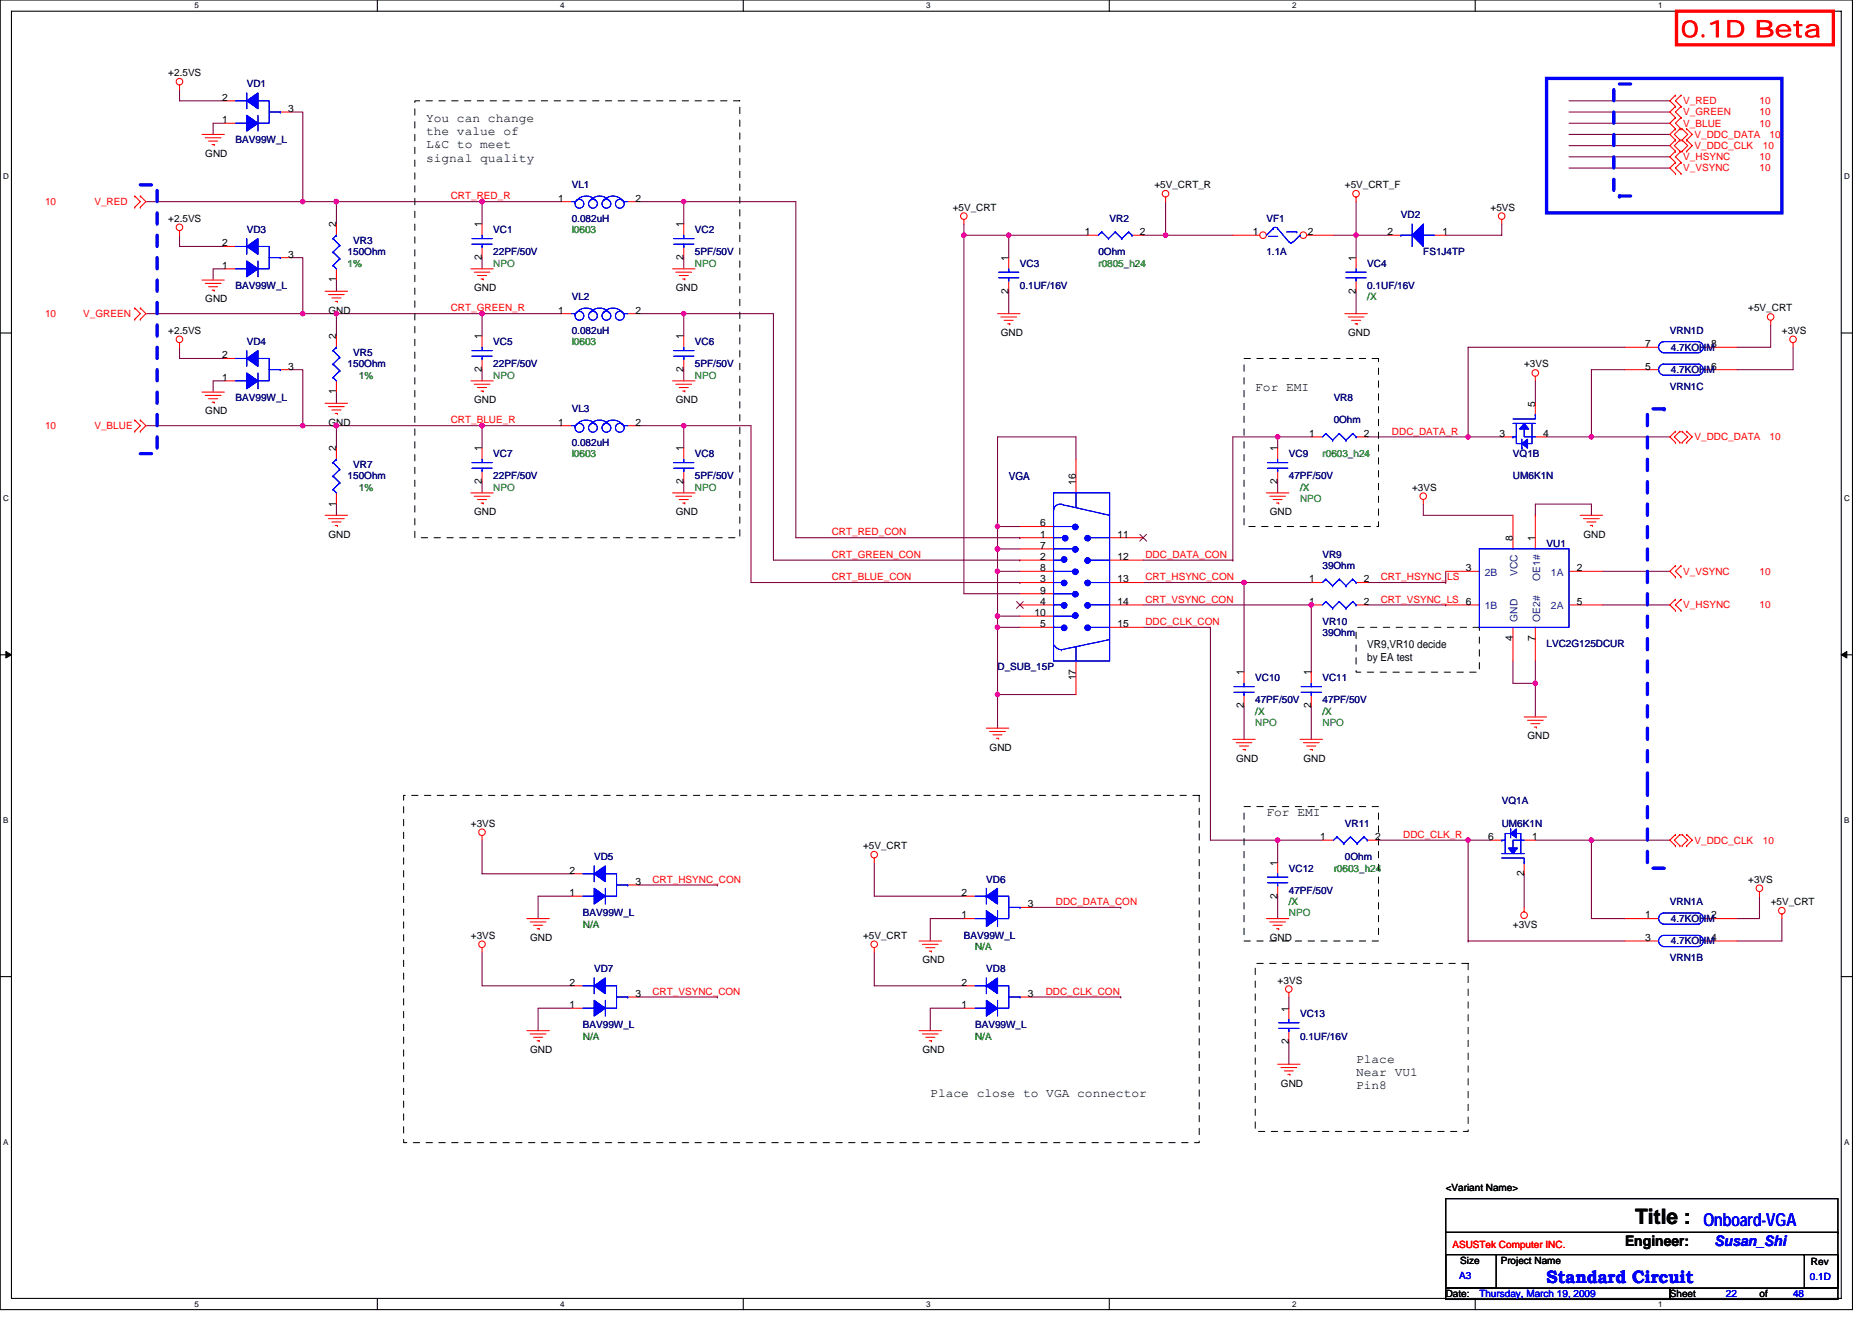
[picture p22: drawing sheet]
<svg xmlns="http://www.w3.org/2000/svg" width="297mm" height="210mm" viewBox="0 0 297 210" stroke-linecap="round" stroke-linejoin="round" font-family="sans-serif">
<defs><g id="words">
<text font-size="3.7" fill="#f00" x="266.7" y="5.9">0.1D Beta</text>
<text font-size="3.4" x="259.5" y="194.2">Title :</text>
<g font-size="2.8" fill="#00f">
<text x="270.3" y="194.6">Onboard-VGA</text>
<text x="245.4" y="203.6">Standard Circuit</text>
</g>
<text font-size="2.3" x="257.8" y="197.7">Engineer:</text>
<text font-size="2.3" fill="#00f" x="272.1" y="197.7">Susan_Shi</text>
<g font-size="1.9">
<text x="67.6" y="19.3">You can change</text>
<text x="67.6" y="21.4">the value of</text>
<text x="67.6" y="23.5">L&amp;C to meet</text>
<text x="67.6" y="25.6">signal quality</text>
<text x="199.2" y="62">For EMI</text>
<text x="201" y="129.6">For EMI</text>
<text x="215.2" y="168.7">Place</text>
<text x="215.2" y="170.8">Near VU1</text>
<text x="215.2" y="172.9">Pin8</text>
<text x="147.6" y="174">Place close to VGA connector</text>
</g>
<text font-size="1.8" fill="#000080" x="160.1" y="76.2">VGA</text>
<g font-size="1.8">
<text x="217" y="102.9">VR9,VR10 decide</text>
<text x="217" y="104.9">by EA test</text>
</g>
<g font-size="1.6">
<text x="26.7" y="12.1">+2.5VS</text>
<text x="35.2" y="16">2</text>
<text x="45.7" y="17.8">3</text>
<text x="35.2" y="19.5">1</text>
<text x="32.6" y="24.9">GND</text>
<text x="183.2" y="29.9">+5V_CRT_R</text>
<text x="213.4" y="29.9">+5V_CRT_F</text>
<text x="26.7" y="35.2">+2.5VS</text>
<text x="88.6" y="32">1</text>
<text x="100.9" y="32">2</text>
<text x="151.2" y="33.4">+5V_CRT</text>
<text x="236.5" y="33.4">+5VS</text>
<text x="35.2" y="39.1">2</text>
<text x="45.7" y="40.9">3</text>
<text x="53.4" y="36.1" transform="rotate(-90 53.4 36.1)">2</text>
<text x="76.5" y="41.3" transform="rotate(-90 76.5 41.3)">2</text>
<text x="76.5" y="36.1" transform="rotate(-90 76.5 36.1)">1</text>
<text x="108.5" y="41.3" transform="rotate(-90 108.5 41.3)">2</text>
<text x="108.5" y="36.1" transform="rotate(-90 108.5 36.1)">1</text>
<text x="160" y="41.4" transform="rotate(-90 160 41.4)">1</text>
<text x="172.1" y="37.3">1</text>
<text x="180.9" y="37.3">2</text>
<text x="198.8" y="37.3">1</text>
<text x="207.5" y="37.3">2</text>
<text x="215.2" y="41.4" transform="rotate(-90 215.2 41.4)">1</text>
<text x="220.2" y="37.3">2</text>
<text x="228.9" y="37.3">1</text>
<text x="35.2" y="42.7">1</text>
<text x="53.4" y="44.8" transform="rotate(-90 53.4 44.8)">1</text>
<text x="75.2" y="46.2">GND</text>
<text x="107.2" y="46.2">GND</text>
<text x="160" y="46.6" transform="rotate(-90 160 46.6)">2</text>
<text x="215.2" y="46.6" transform="rotate(-90 215.2 46.6)">2</text>
<text x="26.7" y="53">+2.5VS</text>
<text x="32.6" y="48">GND</text>
<text x="52.1" y="49.8">GND</text>
<text x="53.4" y="53.9" transform="rotate(-90 53.4 53.9)">2</text>
<text x="76.5" y="53.9" transform="rotate(-90 76.5 53.9)">1</text>
<text x="88.6" y="49.8">1</text>
<text x="100.9" y="49.8">2</text>
<text x="108.5" y="53.9" transform="rotate(-90 108.5 53.9)">1</text>
<text x="158.8" y="53.3">GND</text>
<text x="213.9" y="53.3">GND</text>
<text x="277.4" y="49.4">+5V_CRT</text>
<text x="282.7" y="53">+3VS</text>
<text x="35.2" y="56.9">2</text>
<text x="45.7" y="58.7">3</text>
<text x="76.5" y="59.1" transform="rotate(-90 76.5 59.1)">2</text>
<text x="108.5" y="59.1" transform="rotate(-90 108.5 59.1)">2</text>
<text x="241.8" y="58.3">+3VS</text>
<text x="261" y="55.1">7</text>
<text x="261" y="58.7">5</text>
<text x="271.5" y="55.1">8</text>
<text x="271.5" y="58.7">6</text>
<text x="32.6" y="65.8">GND</text>
<text x="35.2" y="60.4">1</text>
<text x="53.4" y="62.6" transform="rotate(-90 53.4 62.6)">1</text>
<text x="75.2" y="64">GND</text>
<text x="107.2" y="64">GND</text>
<text x="243.6" y="64.5" transform="rotate(-90 243.6 64.5)">5</text>
<text x="52.1" y="67.6">GND</text>
<text x="53.4" y="71.6" transform="rotate(-90 53.4 71.6)">2</text>
<text x="76.5" y="71.6" transform="rotate(-90 76.5 71.6)">1</text>
<text x="88.6" y="67.5">1</text>
<text x="100.9" y="67.5">2</text>
<text x="108.5" y="71.6" transform="rotate(-90 108.5 71.6)">1</text>
<text x="202.7" y="71.6" transform="rotate(-90 202.7 71.6)">1</text>
<text x="207.7" y="69.3">1</text>
<text x="216.4" y="69.3">2</text>
<text x="237.9" y="69.3">3</text>
<text x="244.9" y="69.3">4</text>
<text x="76.5" y="76.8" transform="rotate(-90 76.5 76.8)">2</text>
<text x="108.5" y="76.8" transform="rotate(-90 108.5 76.8)">2</text>
<text x="170.7" y="77" transform="rotate(-90 170.7 77)">16</text>
<text x="202.7" y="76.8" transform="rotate(-90 202.7 76.8)">2</text>
<text x="224.1" y="77.9">+3VS</text>
<text x="53.4" y="80.4" transform="rotate(-90 53.4 80.4)">1</text>
<text x="75.2" y="81.8">GND</text>
<text x="107.2" y="81.8">GND</text>
<text x="165" y="83.5">6</text>
<text x="201.5" y="81.8">GND</text>
<text x="52.1" y="85.3">GND</text>
<text x="165" y="87.1">7</text>
<text x="165" y="88.9">2</text>
<text x="165" y="85.3">1</text>
<text x="177.3" y="88.9">12</text>
<text x="177.3" y="85.3">11</text>
<text x="240" y="85.9" transform="rotate(-90 240 85.9)">8</text>
<text x="243.6" y="85.9" transform="rotate(-90 243.6 85.9)">1</text>
<text x="251.3" y="85.3">GND</text>
<text x="165" y="94.2">9</text>
<text x="165" y="90.7">8</text>
<text x="165" y="92.4">3</text>
<text x="165" y="96">4</text>
<text x="177.3" y="96">14</text>
<text x="177.3" y="92.4">13</text>
<text x="207.7" y="96">1</text>
<text x="207.7" y="92.4">1</text>
<text x="216.4" y="96">2</text>
<text x="216.4" y="92.4">2</text>
<text x="232.6" y="90.7">3</text>
<text x="250.2" y="90.7">2</text>
<text x="250.2" y="96">5</text>
<text x="164.1" y="97.8">10</text>
<text x="165" y="99.5">5</text>
<text x="177.3" y="99.5">15</text>
<text x="240" y="101.7" transform="rotate(-90 240 101.7)">4</text>
<text x="243.6" y="101.7" transform="rotate(-90 243.6 101.7)">7</text>
<text x="170.7" y="108" transform="rotate(-90 170.7 108)">17</text>
<text x="197.4" y="107.2" transform="rotate(-90 197.4 107.2)">1</text>
<text x="208" y="107.2" transform="rotate(-90 208 107.2)">1</text>
<text x="197.4" y="112.4" transform="rotate(-90 197.4 112.4)">2</text>
<text x="208" y="112.4" transform="rotate(-90 208 112.4)">2</text>
<text x="157" y="119.1">GND</text>
<text x="242.4" y="117.3">GND</text>
<text x="196.1" y="120.9">GND</text>
<text x="206.8" y="120.9">GND</text>
<text x="74.7" y="131.2">+3VS</text>
<text x="136.9" y="134.8">+5V_CRT</text>
<text x="202.7" y="137.4" transform="rotate(-90 202.7 137.4)">1</text>
<text x="209.5" y="133.3">1</text>
<text x="218.2" y="133.3">2</text>
<text x="236.2" y="133.3">6</text>
<text x="243.1" y="133.3">1</text>
<text x="90.4" y="142.2">1</text>
<text x="90.4" y="138.7">2</text>
<text x="100.9" y="140.4">3</text>
<text x="152.6" y="142.2">2</text>
<text x="163.1" y="144">3</text>
<text x="202.7" y="142.6" transform="rotate(-90 202.7 142.6)">2</text>
<text x="241.8" y="139.1" transform="rotate(-90 241.8 139.1)">2</text>
<text x="277.4" y="140.1">+3VS</text>
<text x="281" y="143.7">+5V_CRT</text>
<text x="74.7" y="149">+3VS</text>
<text x="84.1" y="149.4">GND</text>
<text x="136.9" y="149">+5V_CRT</text>
<text x="152.6" y="145.8">1</text>
<text x="201.5" y="149.4">GND</text>
<text x="240.1" y="147.2">+3VS</text>
<text x="261" y="145.8">1</text>
<text x="261" y="149.3">3</text>
<text x="271.5" y="145.8">2</text>
<text x="271.5" y="149.3">4</text>
<text x="146.4" y="152.9">GND</text>
<text x="90.4" y="160">1</text>
<text x="90.4" y="156.4">2</text>
<text x="100.9" y="158.2">3</text>
<text x="152.6" y="160">1</text>
<text x="152.6" y="156.4">2</text>
<text x="163.1" y="158.2">3</text>
<text x="202.7" y="156.1">+3VS</text>
<text x="204.5" y="160.5" transform="rotate(-90 204.5 160.5)">1</text>
<text x="84.1" y="167.1">GND</text>
<text x="146.4" y="167.1">GND</text>
<text x="204.5" y="165.7" transform="rotate(-90 204.5 165.7)">2</text>
<text x="203.3" y="172.5">GND</text>
<text x="229.4" y="189">&lt;Variant Name&gt;</text>
<text x="231.7" y="200.6">Size</text>
<text x="238.1" y="200.6">Project Name</text>
<text x="287.4" y="200.7">Rev</text>
<text x="229.4" y="205.9">Date:</text>
<text x="265" y="205.9">Sheet</text>
<text x="279.2" y="205.9">of</text>
</g>
<g font-size="1.6" fill="#000080">
<text x="39.2" y="13.9">VD1</text>
<text x="37.4" y="22.8">BAV99W_L</text>
<text x="90.7" y="29.9">VL1</text>
<text x="90.7" y="35.2">0.082uH</text>
<text x="176.1" y="35.2">VR2</text>
<text x="201" y="35.2">VF1</text>
<text x="222.3" y="34.7">VD2</text>
<text x="39.2" y="37">VD3</text>
<text x="55.2" y="40.5">150Ohm</text>
<text x="56" y="38.8">VR3</text>
<text x="78.3" y="37">VC1</text>
<text x="78.3" y="40.5">22PF/50V</text>
<text x="110.3" y="37">VC2</text>
<text x="110.3" y="40.5">5PF/50V</text>
<text x="174.3" y="40.5">0Ohm</text>
<text x="201" y="40.5">1.1A</text>
<text x="225.8" y="40.5">FS1J4TP</text>
<text x="37.4" y="45.9">BAV99W_L</text>
<text x="90.7" y="47.6">VL2</text>
<text x="161.8" y="42.3">VC3</text>
<text x="161.8" y="45.9">0.1UF/16V</text>
<text x="217" y="42.3">VC4</text>
<text x="217" y="45.9">0.1UF/16V</text>
<text x="90.7" y="53">0.082uH</text>
<text x="265" y="53">VRN1D</text>
<text x="39.2" y="54.8">VD4</text>
<text x="55.2" y="58.3">150Ohm</text>
<text x="56" y="56.5">VR5</text>
<text x="78.3" y="54.8">VC5</text>
<text x="78.3" y="58.3">22PF/50V</text>
<text x="110.3" y="54.8">VC6</text>
<text x="110.3" y="58.3">5PF/50V</text>
<text x="265.1" y="55.6">4.7KOHM</text>
<text x="265.1" y="59.2">4.7KOHM</text>
<text x="37.4" y="63.6">BAV99W_L</text>
<text x="90.7" y="65.4">VL3</text>
<text x="211.6" y="63.6">VR8</text>
<text x="265" y="61.9">VRN1C</text>
<text x="90.7" y="70.8">0.082uH</text>
<text x="211.6" y="67.2">0Ohm</text>
<text x="55.2" y="76.1">150Ohm</text>
<text x="56" y="74.3">VR7</text>
<text x="78.3" y="72.5">VC7</text>
<text x="78.3" y="76.1">22PF/50V</text>
<text x="110.3" y="72.5">VC8</text>
<text x="110.3" y="76.1">5PF/50V</text>
<text x="204.5" y="72.5">VC9</text>
<text x="204.5" y="76.1">47PF/50V</text>
<text x="240.1" y="72.5">VQ1B</text>
<text x="240.1" y="76.1">UM6K1N</text>
<text x="209.8" y="88.5">VR9</text>
<text x="245.4" y="86.8">VU1</text>
<text x="209.8" y="90.3">39Ohm</text>
<text x="209.8" y="99.2">VR10</text>
<text x="209.8" y="101">39Ohm</text>
<text x="158.3" y="106.3">D_SUB_15P</text>
<text x="245.4" y="102.8">LVC2G125DCUR</text>
<text x="199.2" y="108.1">VC10</text>
<text x="199.2" y="111.7">47PF/50V</text>
<text x="209.8" y="108.1">VC11</text>
<text x="209.8" y="111.7">47PF/50V</text>
<text x="213.4" y="131.2">VR11</text>
<text x="238.3" y="127.7">VQ1A</text>
<text x="238.3" y="131.2">UM6K1N</text>
<text x="94.3" y="136.5">VD5</text>
<text x="213.4" y="136.5">0Ohm</text>
<text x="156.5" y="140.1">VD6</text>
<text x="204.5" y="138.3">VC12</text>
<text x="204.5" y="141.9">47PF/50V</text>
<text x="265" y="143.7">VRN1A</text>
<text x="92.5" y="145.4">BAV99W_L</text>
<text x="152.9" y="149">BAV99W_L</text>
<text x="265.1" y="146.3">4.7KOHM</text>
<text x="265.1" y="149.9">4.7KOHM</text>
<text x="94.3" y="154.3">VD7</text>
<text x="156.5" y="154.3">VD8</text>
<text x="265" y="152.5">VRN1B</text>
<text x="206.3" y="161.4">VC13</text>
<text x="92.5" y="163.2">BAV99W_L</text>
<text x="154.7" y="163.2">BAV99W_L</text>
<text x="206.3" y="165">0.1UF/16V</text>
</g>
<g font-size="1.6" fill="#f00">
<text x="267.1" y="16.5">V_RED</text>
<text x="279.2" y="16.5">10</text>
<text x="267.1" y="18.3">V_GREEN</text>
<text x="267.1" y="20.1">V_BLUE</text>
<text x="268.9" y="23.6">V_DDC_CLK</text>
<text x="268.9" y="21.9">V_DDC_DATA</text>
<text x="279.2" y="20.1">10</text>
<text x="279.2" y="18.3">10</text>
<text x="279.7" y="23.6">10</text>
<text x="280.8" y="21.9">10</text>
<text x="267.1" y="27.2">V_VSYNC</text>
<text x="267.1" y="25.4">V_HSYNC</text>
<text x="279.2" y="25.4">10</text>
<text x="279.2" y="27.2">10</text>
<text x="7.2" y="32.5">10</text>
<text x="15" y="32.5">V_RED</text>
<text x="71.5" y="31.6">CRT_RED_R</text>
<text x="7.2" y="50.3">10</text>
<text x="13.2" y="50.3">V_GREEN</text>
<text x="71.5" y="49.4">CRT_GREEN_R</text>
<text x="7.2" y="68.1">10</text>
<text x="15" y="68.1">V_BLUE</text>
<text x="71.5" y="67.2">CRT_BLUE_R</text>
<text x="220.9" y="69">DDC_DATA_R</text>
<text x="268.9" y="69.9">V_DDC_DATA</text>
<text x="280.8" y="69.9">10</text>
<text x="132" y="85">CRT_RED_CON</text>
<text x="132" y="88.5">CRT_GREEN_CON</text>
<text x="181.8" y="88.5">DDC_DATA_CON</text>
<text x="132" y="92.1">CRT_BLUE_CON</text>
<text x="181.8" y="92.1">CRT_HSYNC_CON</text>
<text x="181.8" y="95.7">CRT_VSYNC_CON</text>
<text x="219.1" y="95.7">CRT_VSYNC_LS 6</text>
<text x="219.1" y="92.1">CRT_HSYNC_LS</text>
<text x="267.1" y="91.2">V_VSYNC</text>
<text x="279.2" y="91.2">10</text>
<text x="181.8" y="99.2">DDC_CLK_CON</text>
<text x="267.1" y="96.5">V_HSYNC</text>
<text x="279.2" y="96.5">10</text>
<text x="222.6" y="133">DDC_CLK_R</text>
<text x="268.9" y="133.9">V_DDC_CLK</text>
<text x="279.7" y="133.9">10</text>
<text x="103.5" y="140.1">CRT_HSYNC_CON</text>
<text x="167.5" y="143.7">DDC_DATA_CON</text>
<text x="103.5" y="157.9">CRT_VSYNC_CON</text>
<text x="165.9" y="157.9">DDC_CLK_CON</text>
<text x="230.5" y="198.1">ASUSTek Computer INC.</text>
</g>
<g font-size="1.6" fill="#008000">
<text x="90.7" y="37">l0603</text>
<text x="55.2" y="42.3">1%</text>
<text x="78.3" y="42.3">NPO</text>
<text x="110.3" y="42.3">NPO</text>
<text x="174.3" y="42.3">r0805_h24</text>
<text x="217" y="47.6">/X</text>
<text x="90.7" y="54.8">l0603</text>
<text x="56.9" y="60.1">1%</text>
<text x="78.3" y="60.1">NPO</text>
<text x="110.3" y="60.1">NPO</text>
<text x="56.9" y="77.9">1%</text>
<text x="78.3" y="77.9">NPO</text>
<text x="90.7" y="72.5">l0603</text>
<text x="110.3" y="77.9">NPO</text>
<text x="206.3" y="77.9">/X</text>
<text x="209.8" y="72.5">r0603_h24</text>
<text x="206.3" y="79.7">NPO</text>
<text x="199.2" y="113.4">/X</text>
<text x="209.8" y="113.4">/X</text>
<text x="199.2" y="115.2">NPO</text>
<text x="209.8" y="115.2">NPO</text>
<text x="204.5" y="143.7">/X</text>
<text x="211.6" y="138.3">r0603_h24</text>
<text x="92.5" y="147.2">N/A</text>
<text x="204.5" y="145.4">NPO</text>
<text x="154.7" y="150.8">N/A</text>
<text x="92.5" y="165">N/A</text>
<text x="154.7" y="165">N/A</text>
</g>
<g font-size="1.6" fill="#004080">
<text x="235.6" y="91.4">2B</text>
<text x="240.8" y="91.5" transform="rotate(-90 240.8 91.5)">VCC</text>
<text x="244.4" y="92.2" transform="rotate(-90 244.4 92.2)">OE1#</text>
<text x="246.1" y="91.4">1A</text>
<text x="235.6" y="96.7">1B</text>
<text x="240.8" y="98.7" transform="rotate(-90 240.8 98.7)">GND</text>
<text x="244.4" y="98.7" transform="rotate(-90 244.4 98.7)">OE2#</text>
<text x="246.1" y="96.7">2A</text>
</g>
<g font-size="1.6" fill="#00f">
<text x="231.5" y="203.1">A3</text>
<text x="287.2" y="203.2">0.1D</text>
<text x="234.7" y="205.9">Thursday, March 19, 2009</text>
<text x="273.9" y="205.9">22</text>
<text x="284.5" y="205.9">48</text>
</g>
<g font-size="1.3">
<text x="30.8" y="1.3">5</text>
<text x="88.9" y="1.3">4</text>
<text x="147" y="1.3">3</text>
<text x="205" y="1.3">2</text>
<text x="263.1" y="1.3">1</text>
<text x=".5" y="28.4">D</text>
<text x="292.6" y="28.4">D</text>
<text x=".5" y="79.5">C</text>
<text x="292.6" y="79.5">C</text>
<text x=".5" y="130.6">B</text>
<text x="292.6" y="130.6">B</text>
<text x=".5" y="181.7">A</text>
<text x="292.6" y="181.7">A</text>
<text x="30.8" y="207.4">5</text>
<text x="88.9" y="207.4">4</text>
<text x="147" y="207.4">3</text>
<text x="205" y="207.4">2</text>
<text x="263.1" y="207.4">1</text>
</g>
</g></defs>
<path d="M0 0h293.9v207.9h-293.9zM1.8 1.8h290.4v204.3h-290.4z" fill="none" stroke="#000" stroke-width=".17"/>
<g fill="#fff">
<path d="M30.8 .2h.7v1.4h-.7z"/>
<path d="M30.8 206.3h.7v1.4h-.7z"/>
</g>
<path d="M59.9 0v1.8M59.9 206.1v1.8" fill="none" stroke="#000" stroke-width=".17"/>
<g fill="#fff">
<path d="M88.9 .2h.7v1.4h-.7z"/>
<path d="M88.9 206.3h.7v1.4h-.7z"/>
</g>
<path d="M117.9 0v1.8M117.9 206.1v1.8" fill="none" stroke="#000" stroke-width=".17"/>
<g fill="#fff">
<path d="M147 .2h.7v1.4h-.7z"/>
<path d="M147 206.3h.7v1.4h-.7z"/>
</g>
<path d="M176 0v1.8M176 206.1v1.8" fill="none" stroke="#000" stroke-width=".17"/>
<g fill="#fff">
<path d="M205 .2h.7v1.4h-.7z"/>
<path d="M205 206.3h.7v1.4h-.7z"/>
</g>
<path d="M234.1 0v1.8M234.1 206.1v1.8" fill="none" stroke="#000" stroke-width=".17"/>
<g fill="#fff">
<path d="M263.1 .2h.7v1.4h-.7z"/>
<path d="M263.1 206.3h.7v1.4h-.7z"/>
<path d="M.5 27.3h.9v1.4h-.9z"/>
<path d="M292.6 27.3h.9v1.4h-.9z"/>
<path d="M.5 78.4h.9v1.4h-.9z"/>
<path d="M292.6 78.4h.9v1.4h-.9z"/>
</g>
<path d="M0 52.9h1.8M292.2 52.9h1.7" fill="none" stroke="#000" stroke-width=".17"/>
<g fill="#fff">
<path d="M.5 129.5h.8v1.4h-.8z"/>
<path d="M292.6 129.5h.9v1.4h-.9z"/>
</g>
<path d="M0 103.9h1.8M292.2 103.9h1.7" fill="none" stroke="#000" stroke-width=".17"/>
<path d="M.9 103.4l.9 .5-.9 .5zM292.2 103.9l.8-.5v1z" fill="#000" stroke="#000" stroke-width=".16"/>
<g fill="#fff">
<path d="M.5 180.5h.8v1.4h-.8z"/>
<path d="M292.6 180.5h.9v1.4h-.9z"/>
</g>
<path d="M0 155h1.8M292.2 155h1.7M229.4 190.2h62.2v14.3h-62.2zM229.4 199.1h8v5.4h-8zM229.4 195.6h62.2M237.6 199.1h48.7M286.3 199.1h5.3v5.4h-5.3zM286.3 199.1h.1M291.6 195.6h.1M229.4 204.5h35.6v1.7h-35.6zM265 204.5h26.6v1.7h-26.6z" fill="none" stroke="#000" stroke-width=".17"/>
<g fill="none" stroke="#800040" stroke-width=".17">
<path d="M28.5 14.2v1.8h7.1M35.6 19.6h-1.8v1.7M46.3 17.8h1.7v14.2M249 16h16M249 17.8h16M249 19.6h16M23.2 32h53.3M28.5 37.3v1.8h7.1M48 32h.1M53.4 32v3.6M53.4 32h.1M76.5 32v3.6"/>
<path d="M76.5 32h.1M76.5 32h12.4M101.4 32h7.1M108.5 32h.1M108.5 32v3.6M108.5 32h17.8v53.3h35.5M152.9 37.3v56.9h8.9M152.9 35.6v1.7M152.9 37.3h7.2M160.1 37.3h.1M160.1 37.3h12.4M160.1 37.3v3.6"/>
<path d="M181.4 37.3h3.6M185 32v5.3M185 37.3h.1M185 37.3h10.6M211.6 37.3h3.6M215.2 37.3h.1M215.2 37.3v3.6M215.2 37.3h5.3M215.2 32v5.3M238.3 35.6v1.7h-8.9M249 21.3h16M249 23.1h16"/>
<path d="M249 24.9h16M249 26.7h16M23.2 49.8h53.3M28.5 55.1v1.8h7.1M35.6 42.7h-1.8v1.7M46.3 40.9h1.7v8.9M46.3 58.7h1.7v8.9M48 49.8h.1M53.4 49.8v3.5M53.4 44.4v1.8M53.4 49.8h.1M76.5 49.8v3.5"/>
<path d="M76.5 40.9v1.8M76.5 58.7v1.8M76.5 49.8h.1M76.5 49.8h12.4M101.4 49.8h7.1M108.5 40.9v1.8M108.5 58.7v1.8M108.5 49.8h14.2v39.1h39.1M108.5 49.8h.1M108.5 49.8v3.5M160.1 46.2v3.6M215.2 46.2v3.6"/>
<path d="M257.8 55.1h-24.8v14.2M257.8 58.7h-5.3v10.6M281 51.6v3.5h-5.4M284.5 55.1v3.6h-8.9M23.2 67.6h53.3M35.6 60.5h-1.8v1.7M48 67.6h.1M53.4 67.6v3.5M53.4 62.2v1.8M53.4 67.6h.1M76.5 67.6v3.5M76.5 76.5v1.7"/>
<path d="M76.5 67.6h.1M76.5 67.6h12.4M101.4 67.6h7.1M108.5 67.6v3.5M108.5 76.5v1.7M108.5 67.6h10.7v24.9h42.6M108.5 67.6h.1M170.7 72.9v-3.6h-12.4v40.9M202.7 69.3h-7.1v19.6M202.7 69.3v1.8M202.7 76.5v1.7M202.7 69.3h5.4"/>
<path d="M202.7 69.3h.1M217 69.3h16M233 69.3h.1M233 69.3h5.3M243.6 60.5v3.5M245.4 69.3h7.1M252.5 69.3h.1M252.5 69.3h12.5M53.4 80v1.8M158.3 90.7h.1M158.3 83.6h.1M158.3 97.8h3.5"/>
<path d="M158.3 99.6h.1M158.3 97.8h.1M158.3 90.7h3.5M158.3 99.6h3.5M158.3 83.6h3.5M158.3 87.1h3.5M158.3 87.1h.1M161.8 92.5h.1M161.8 85.3h.1M161.8 88.9h.1M181.4 96h26.7M181.4 92.5h16"/>
<path d="M181.4 88.9h14.2M181.4 99.6h10.7M192.1 99.6v33.7h10.6M192.1 99.6h.1M195.6 88.9h.1M197.4 92.5v14.2M197.4 92.5h10.7M197.4 92.5h.1M208.1 96h.1M208.1 96v10.7M217 96h12.4M217 92.5h12.4"/>
<path d="M225.8 80v1.8h14.3M229.4 90.7v1.8M229.4 96h.1M229.4 92.5h.1M243.6 81.8v-1.8h8.9v1.8M243.6 81.8h.1M254.3 90.7h10.7M254.3 96h10.7M158.3 110.2h.1M158.3 110.2v5.4M158.3 110.2h12.4M197.4 112v5.3"/>
<path d="M208.1 112v5.3M208.1 106.7h.1M240.1 104.9v3.6h3.5M243.6 108.5h.1M243.6 108.5v5.3M243.6 104.9v3.6M76.5 133.3v5.4h14.2M138.7 136.9v5.3h14.2M202.7 133.3v3.6M202.7 133.3h7.1M202.7 133.3h.1M218.7 133.3h14.3"/>
<path d="M233 133.3h.1M233 133.3h3.5M233 133.3v16.1M241.8 138.7v5.3M243.6 133.3h8.9M252.5 133.3h.1M252.5 133.3v12.5h5.3M252.5 133.3h12.5M76.5 151.1v5.4h14.2M90.7 142.2h-5.3v3.6M101.4 158.2h12.4M101.4 140.5h12.4"/>
<path d="M113.8 158.2h.1M113.8 140.5h.1M138.7 151.1v5.4h14.2M152.9 145.8h-5.3v3.6M163.6 158.2h14.2M163.6 144h14.2M177.8 144h.1M177.8 158.2h.1M202.7 142.2v3.6M204.5 158.2v1.8M233 149.4h.1M233 149.4h24.8"/>
<path d="M279.2 142.2v3.6h-3.6M282.7 145.8v3.6h-7.1M90.7 160h-5.3v3.6M152.9 160h-5.3v3.6M204.5 165.4v3.5"/>
</g>
<g fill="#f0f" stroke="#f0f" stroke-width=".17">
<circle cx="232.9" cy="133.3" r=".35"/>
<circle cx="252.5" cy="133.3" r=".35"/>
<circle cx="48" cy="67.6" r=".35"/>
<circle cx="76.5" cy="49.8" r=".35"/>
<circle cx="53.4" cy="67.6" r=".35"/>
<circle cx="76.5" cy="67.6" r=".35"/>
<circle cx="158.3" cy="87.1" r=".35"/>
<circle cx="184.9" cy="37.3" r=".35"/>
<circle cx="243.6" cy="108.4" r=".35"/>
<circle cx="158.3" cy="110.2" r=".35"/>
<circle cx="48" cy="32" r=".35"/>
<circle cx="48" cy="49.8" r=".35"/>
<circle cx="152.9" cy="37.3" r=".35"/>
<circle cx="160" cy="37.3" r=".35"/>
<circle cx="232.9" cy="69.3" r=".35"/>
<circle cx="158.3" cy="83.6" r=".35"/>
<circle cx="252.5" cy="69.3" r=".35"/>
<circle cx="215.2" cy="37.3" r=".35"/>
<circle cx="208.1" cy="96" r=".35"/>
<circle cx="108.5" cy="32" r=".35"/>
<circle cx="53.4" cy="32" r=".35"/>
<circle cx="76.5" cy="32" r=".35"/>
<circle cx="53.4" cy="49.8" r=".35"/>
<circle cx="158.3" cy="99.6" r=".35"/>
<circle cx="158.3" cy="90.7" r=".35"/>
<circle cx="158.3" cy="97.8" r=".35"/>
<circle cx="108.5" cy="49.8" r=".35"/>
<circle cx="197.4" cy="92.4" r=".35"/>
<circle cx="202.7" cy="69.3" r=".35"/>
<circle cx="202.7" cy="133.3" r=".35"/>
<circle cx="108.5" cy="67.6" r=".35"/>
</g>
<g fill="none" stroke="#f00" stroke-width=".17">
<path d="M28.5 13.5v.7M265.9 16.9h.1M265.9 18.7h.1M265.9 15.1h.1M265.9 18.7l-.9 .9 .9 .8M265.9 16.9l-.9 .9 .9 .9M265.9 15.1l-.9 .9 .9 .9M266.7 18.7h.1M266.7 16.9h.1M266.7 15.1h.1M266.7 16.9l-.8 .9 .8 .9M266.7 18.7l-.8 .9 .8 .8"/>
<path d="M266.7 15.1l-.8 .9 .8 .9M21.4 32.9h.1M21.4 31.1h.1M21.4 31.1l.9 .9-.9 .9M22.3 31.1h.1M22.3 32.9h.1M22.3 31.1l.9 .9-.9 .9M28.5 36.6v.7M32 21.3h3.6M32.6 21.9h2.5M33.1 22.4h1.4M33.7 22.9h.3"/>
<path d="M34 22.9h.1M152.9 34.8v.8M185 31.3v.7M215.2 31.3v.7M238.3 34.8v.8M265.9 25.8h.1M265.9 27.6h.1M265.9 22.2h.1M265.9 24h.1M265.9 20.4h.1M265.9 25.8l-.9 .9 .9 .9M265.9 22.2l-.9 .9 .9 .9"/>
<path d="M265.9 24l-.9 .9 .9 .9M265.9 20.4l-.9 .9 .9 .9M266.6 24h.1M266.6 22.2h.1M266.6 20.4h.1M266.6 22.2l-.9 .9 .9 .9M266.6 20.4l-.9 .9 .9 .9M266.7 27.6h.1M266.7 25.8h.1M266.7 24h.1M266.7 20.4h.1M266.7 25.8l-.8 .9 .8 .9"/>
<path d="M266.7 24l-.8 .9 .8 .9M266.9 24h.1M266.9 22.2h.1M266.9 20.4h.1M266.9 22.2l.9 .9-.9 .9M266.9 20.4l.9 .9-.9 .9M267.6 22.2h.1M267.6 24h.1M267.6 20.4h.1M267.6 22.2l.9 .9-.9 .9M267.6 20.4l.9 .9-.9 .9M21.4 50.7h.1"/>
<path d="M21.4 48.9h.1M21.4 48.9l.9 .9-.9 .9M22.3 48.9h.1M22.3 50.7h.1M22.3 48.9l.9 .9-.9 .9M28.5 54.4v.7M32 44.4h3.6M32.6 45h2.5M33.1 45.5h1.4M33.7 46.1h.3M34 46.1h.1M51.6 46.2h3.6"/>
<path d="M52.1 46.8h2.5M52.7 47.3h1.4M53.2 47.8h.3M53.5 47.8h.1M74.7 42.7h3.6M75.2 43.2h2.5M75.8 43.7h1.4M76.3 44.3h.4M76.7 44.3h.1M106.7 42.7h3.6M107.2 43.2h2.5M107.8 43.7h1.4"/>
<path d="M108.3 44.3h.4M108.7 44.3h.1M158.3 49.8h3.5M158.8 50.3h2.5M159.3 50.8h1.5M159.9 51.4h.3M160.2 51.4h.1M213.4 49.8h3.6M213.9 50.3h2.5M214.5 50.8h1.4M215 51.4h.3M215.3 51.4h.1"/>
<path d="M243.6 59.7v.8M281 50.8v.8M284.5 54.4v.7M21.4 68.5h.1M21.4 66.7h.1M21.4 66.7l.9 .9-.9 .9M22.3 66.7h.1M22.3 68.5h.1M22.3 66.7l.9 .9-.9 .9M32 62.2h3.6M32.6 62.8h2.5M33.1 63.3h1.4"/>
<path d="M33.7 63.8h.3M34 63.8h.1M51.6 64h3.6M52.1 64.5h2.5M52.7 65.1h1.4M53.2 65.6h.3M53.5 65.6h.1M74.7 60.5h3.6M74.7 78.2h3.6M75.2 61h2.5M75.2 78.8h2.5M75.8 61.5h1.4"/>
<path d="M75.8 79.3h1.4M76.3 62.1h.4M76.3 79.8h.4M76.7 62.1h.1M76.7 79.8h.1M106.7 60.5h3.6M106.7 78.2h3.6M107.2 61h2.5M107.2 78.8h2.5M107.8 61.5h1.4M107.8 79.3h1.4M108.3 62.1h.4"/>
<path d="M108.3 79.8h.4M108.7 62.1h.1M108.7 79.8h.1M201 78.2h3.5M201.5 78.8h2.5M202 79.3h1.5M202.6 79.8h.3M202.9 79.8h.1M225.8 79.3v.7M265.9 68.5h.1M265.9 70.2h.1M265.9 68.5l-.9 .8 .9 .9"/>
<path d="M266.6 70.2h.1M266.6 68.5h.1M266.6 68.5l-.9 .8 .9 .9M266.9 70.2h.1M266.9 68.5h.1M266.9 68.5l.9 .8-.9 .9M267.6 68.5h.1M267.6 70.2h.1M267.6 68.5l.9 .8-.9 .9M51.6 81.8h3.6M52.1 82.3h2.5M52.7 82.8h1.4"/>
<path d="M53.2 83.4h.3M53.5 83.4h.1M250.7 81.8h3.6M251.3 82.3h2.5M251.8 82.8h1.4M252.3 83.4h.4M252.7 83.4h.1M265.9 89.8h.1M265.9 91.6h.1M265.9 95.1h.1M265.9 96.9h.1M265.9 89.8l-.9 .9 .9 .9"/>
<path d="M265.9 95.1l-.9 .9 .9 .9M266.7 91.6h.1M266.7 89.8h.1M266.7 96.9h.1M266.7 95.1h.1M266.7 89.8l-.8 .9 .8 .9M266.7 95.1l-.8 .9 .8 .9M156.5 115.6h3.6M157 116.1h2.5M157.6 116.6h1.4M158.1 117.2h.4M158.5 117.2h.1"/>
<path d="M195.6 117.3h3.6M196.1 117.9h2.5M196.7 118.4h1.4M197.2 119h.4M197.6 119h.1M206.3 117.3h3.5M206.8 117.9h2.5M207.3 118.4h1.5M207.9 119h.3M208.2 119h.1M241.8 113.8h3.6M242.4 114.3h2.5"/>
<path d="M242.9 114.9h1.4M243.5 115.4h.3M243.8 115.4h.1M76.5 132.6v.7M138.7 136.2v.7M265.9 132.5h.1M265.9 134.2h.1M265.9 132.5l-.9 .8 .9 .9M266.6 134.2h.1M266.6 132.5h.1M266.6 132.5l-.9 .8 .9 .9M266.9 134.2h.1"/>
<path d="M266.9 132.5h.1M266.9 132.5l.9 .8-.9 .9M267.6 132.5h.1M267.6 134.2h.1M267.6 132.5l.9 .8-.9 .9M76.5 150.4v.7M83.6 145.8h3.6M84.1 146.3h2.5M84.7 146.9h1.4M85.2 147.4h.4M85.6 147.4h.1M138.7 150.4v.7"/>
<path d="M145.8 149.4h3.6M146.4 149.9h2.5M146.9 150.4h1.4M147.4 151h.4M147.8 151h.1M201 145.8h3.5M201.5 146.3h2.5M202 146.9h1.5M202.6 147.4h.3M202.9 147.4h.1M204.5 157.5v.7M241.8 144v.7"/>
<path d="M279.2 141.5v.7M282.7 145.1v.7M83.6 163.6h3.6M84.1 164.1h2.5M84.7 164.6h1.4M85.2 165.2h.4M85.6 165.2h.1M145.8 163.6h3.6M146.4 164.1h2.5M146.9 164.6h1.4M147.4 165.2h.4M147.8 165.2h.1"/>
<path d="M202.7 168.9h3.6M203.3 169.4h2.5M203.8 170h1.4M204.3 170.5h.4M204.7 170.5h.1"/>
<circle cx="28.5" cy="13" r=".52"/>
<circle cx="28.5" cy="36.1" r=".52"/>
<circle cx="152.9" cy="34.3" r=".52"/>
<circle cx="184.9" cy="30.7" r=".52"/>
<circle cx="215.2" cy="30.7" r=".52"/>
<circle cx="238.3" cy="34.3" r=".52"/>
<circle cx="28.5" cy="53.9" r=".52"/>
<circle cx="243.6" cy="59.2" r=".52"/>
<circle cx="280.9" cy="50.3" r=".52"/>
<circle cx="284.5" cy="53.9" r=".52"/>
<circle cx="225.8" cy="78.8" r=".52"/>
<circle cx="76.5" cy="132.1" r=".52"/>
<circle cx="138.7" cy="135.6" r=".52"/>
<circle cx="76.5" cy="149.9" r=".52"/>
<circle cx="138.7" cy="149.9" r=".52"/>
<circle cx="204.5" cy="157" r=".52"/>
<circle cx="241.8" cy="145.3" r=".52"/>
<circle cx="279.2" cy="141" r=".52"/>
<circle cx="282.7" cy="144.5" r=".52"/>
</g>
<path d="M65.8 16h51.6v69.3h-51.6zM197.4 56.9h21.3v26.7h-21.3zM215.2 99.6h19.5v7.1h-19.5zM64 126.2h126.3v55.2h-126.3zM197.4 128h21.3v21.4h-21.3zM199.2 152.9h33.8v26.7h-33.8z" fill="none" stroke="#000" stroke-width=".16" stroke-dasharray="1 1 1 1 1 1 1 1"/>
<path d="M266 1.8h24.9v5.3h-24.9z" fill="none" stroke="#f00" stroke-width=".53"/>
<g fill="none" stroke="#00f" stroke-width=".53">
<path d="M245.4 12.4h37.3v21.4h-37.3zM256.1 17.8v1.8M256.1 14.2v1.8M257 13.3h1.7M22.3 29.3h1.7M24.9 37.3v1.8M24.9 33.8v1.8M24.9 30.2v1.8M256.1 21.3v1.8M256.1 28.4v1.8M256.1 24.9v1.8M257 31.1h.1"/>
<path d="M257 31.1h1.7M24.9 40.9v1.8M24.9 51.6v1.7M24.9 48v1.8M24.9 44.4v1.8M24.9 55.1v1.8M24.9 58.7v1.8M22.3 72h1.7M24.9 65.8v1.8M24.9 62.2v1.8M24.9 69.3v1.8M261.4 76.5v1.7"/>
<path d="M261.4 72.9v1.8M261.4 69.3v1.8M261.4 65.8v1.8M262.3 64.9h1.8M264.1 64.9h.1M261.4 80v1.8M261.4 87.1v1.8M261.4 83.6v1.7M261.4 90.7v1.8M261.4 97.8v1.8M261.4 94.2v1.8M261.4 101.3v1.8"/>
<path d="M261.4 108.5v1.7M261.4 104.9v1.8M261.4 112v1.8M261.4 119.1v1.8M261.4 115.6v1.7M261.4 135.1v1.8M261.4 131.6v1.7M261.4 122.7v3.5M261.4 128v1.8M262.3 137.8h1.8"/>
</g>
<circle cx="200.4" cy="37.3" r=".52" fill="#fff" stroke="#f00" stroke-width=".17"/>
<path d="M195.6 37.3h4.3" fill="none" stroke="#f00" stroke-width=".17"/>
<circle cx="206.8" cy="37.3" r=".52" fill="#fff" stroke="#f00" stroke-width=".17"/>
<g fill="none" stroke="#f00" stroke-width=".17">
<path d="M35.6 19.6h1.8M35.6 16h1.8M44.5 17.8h1.8M35.6 39.1h1.8M53.4 35.6v1.7M76.5 35.6v1.7M76.5 39.1v1.8M88.9 32h1.8M99.6 32h1.8M108.5 35.6v1.7M108.5 39.1v1.8M172.5 37.3h1.8"/>
<path d="M179.6 37.3h1.8M207.3 37.3h4.3M220.5 37.3h1.8M227.6 37.3h1.8M35.6 56.9h1.8M35.6 42.7h1.8M44.5 58.7h1.8M44.5 40.9h1.8M53.4 42.7v1.7M53.4 53.3v1.8M76.5 53.3v1.8M76.5 56.9v1.8"/>
<path d="M88.9 49.8h1.8M99.6 49.8h1.8M108.5 53.3v1.8M108.5 56.9v1.8M160.1 40.9v1.8M160.1 44.4v1.8M215.2 40.9v1.8M215.2 44.4v1.8M257.8 58.7h5.4M257.8 55.1h5.4M270.3 58.7h5.3M270.3 55.1h5.3"/>
<path d="M35.6 60.5h1.8M53.4 60.5v1.7M53.4 71.1v1.8M53.4 78.2v1.8M76.5 71.1v1.8M76.5 74.7v1.8M88.9 67.6h1.8M99.6 67.6h1.8M108.5 71.1v1.8M108.5 74.7v1.8M170.7 72.9v5.3M202.7 71.1v1.8"/>
<path d="M202.7 74.7v1.8M208.1 69.3h1.7M215.2 69.3h1.8M238.3 69.3h1.8M243.6 69.3h1.8M243.6 64v1.8M161.8 96h5.4M161.8 90.7h5.4M161.8 92.5h5.4M161.8 97.8h5.4M161.8 94.2h5.4M161.8 87.1h5.4"/>
<path d="M161.8 83.6h5.4M161.8 99.6h5.4M161.8 88.9h5.4M161.8 85.3h5.4M176.1 96h5.3M176.1 92.5h5.3M176.1 99.6h5.3M176.1 88.9h5.3M176.1 85.3h5.3M208.1 96h1.7M208.1 92.5h1.7M215.2 96h1.8"/>
<path d="M215.2 92.5h1.8M229.4 96h5.3M229.4 90.7h5.3M240.1 81.8v5.3M240.1 99.6v5.3M243.6 81.8v5.3M243.6 99.6v5.3M249 96h5.3M249 90.7h5.3M170.7 104.9v5.3M197.4 106.7v1.8M197.4 110.2v1.8"/>
<path d="M208.1 106.7v1.8M208.1 110.2v1.8M90.7 138.7h1.8M202.7 136.9v1.8M209.8 133.3h1.8M217 133.3h1.7M236.5 133.3h1.8M241.8 133.3h1.8M241.8 136.9v1.8M90.7 156.5h1.8M90.7 142.2h1.8M99.6 158.2h1.8"/>
<path d="M99.6 140.5h1.8M152.9 156.5h1.8M152.9 145.8h1.8M152.9 142.2h1.8M161.8 158.2h1.8M161.8 144h1.8M202.7 140.5v1.7M257.8 145.8h5.4M257.8 149.4h5.4M270.3 145.8h5.3M270.3 149.4h5.3M90.7 160h1.8"/>
<path d="M152.9 160h1.8M204.5 160v1.8M204.5 163.6v1.8"/>
</g>
<g fill="none" stroke="#00f" stroke-width=".17">
<path d="M37.4 19.6h1.8M37.4 16h1.8M39.2 14.8v2.5M39.2 16h.1M40.9 18.3v2.5M40.9 16h1.8v3.6h-1.8M42.7 17.8h1.8M44.5 17.8h.1M37.4 39.1h1.8M39.2 37.9v2.5M39.2 39.1h.1M40.9 39.1h1.8v3.6h-1.8"/>
<path d="M52.8 37.9h.1M52.8 37.9l1.1 1M53.4 37.3h.1M53.4 37.3l-.6 .6M53.9 38.9h.1M53.9 38.9l-1.1 1.1M74.9 37.9h3.2M74.9 38.8h3.2M76.5 37.3v.6M76.5 39.1h.1M76.5 38.8v.3M90.7 32h.5"/>
<path d="M91.2 32h.1M93.6 31.9a1.95 1.95 0 0 1 3.1 0M94.5 31.9a1.96 1.96 0 0 0-3 0M98.8 31.9a1.96 1.96 0 0 0-3.1 0M98.9 32h.7M106.9 37.9h3.2M106.9 38.8h3.2M108.5 37.3v.6M108.5 39.1h.1M108.5 38.8v.3M174.8 36.8h.1M174.8 36.8l1.1 1.1"/>
<path d="M174.8 36.8l-.5 .5M175.9 37.9h.1M177 36.8h.1M177 36.8l1 1.1M177 36.8l-1.1 1.1M178 37.9h.1M179.1 36.8h.1M179.1 36.8l.5 .5M179.1 36.8l-1.1 1.1M179.6 37.3h.1M201.3 37.5h1.4M202 36.2a.56 .56 0 0 1 .7 0"/>
<path d="M202 36.3h.1M202 36.3l-1 1M202.7 36.3h.1M202.7 36.3l1.8 2.1M204.1 36.8h1.7M204.5 38.4l.3 .2 .4-.2M205.8 36.8h.1M206.3 37.3h.1M206.3 37.3l-1.1 1.1M222.3 37.3h.1M222.3 37.3h1.8M224.1 35.6v3.5"/>
<path d="M225.8 37.3h1.8M37.4 42.7h1.8M37.4 56.9h1.8M39.2 55.6v2.5M39.2 56.9h.1M40.9 59.2v2.5M40.9 56.9h1.8v3.6h-1.8M40.9 41.4v2.5M42.7 58.7h1.8M42.7 40.9h1.8M44.5 58.7h.1M44.5 40.9h.1"/>
<path d="M52.8 42.1h.1M52.8 40h.1M52.8 55.6h.1M52.8 59.9h.1M52.8 57.8h.1M52.8 42.1l.6 .6M52.8 40l1.1 1.1M52.8 55.6l1.1 1.1M52.8 59.9l.6 .6M52.8 57.8l1.1 1M53.4 55.1h.1M53.4 55.1l-.6 .5"/>
<path d="M53.9 41.1h.1M53.9 56.7h.1M53.9 58.8h.1M53.9 41.1l-1.1 1M53.9 56.7l-1.1 1.1M53.9 58.8l-1.1 1.1M74.9 55.6h3.2M74.9 56.5h3.2M76.5 55.1v.5M76.5 56.9h.1M76.5 56.5v.4M90.7 49.8h.5"/>
<path d="M91.2 49.8h.1M93.6 49.7a1.95 1.95 0 0 1 3.1 0M94.5 49.6a1.96 1.96 0 0 0-3 .1M98.8 49.6a1.96 1.96 0 0 0-3.1 .1M98.9 49.8h.7M106.9 55.6h3.2M106.9 56.5h3.2M108.5 55.1v.5M108.5 56.9h.1M108.5 56.5v.4M158.5 43.2h3.2M158.5 44.1h3.2"/>
<path d="M160.1 42.7v.5M160.1 44.4h.1M160.1 44.1v.3M213.6 43.2h3.2M213.6 44.1h3.2M215.2 42.7v.5M215.2 44.4h.1M215.2 44.1v.3M263.9 54.3a.88 .88 0 0 0-.7 .8 .88 .88 0 0 0 .7 .9M263.9 57.8a.88 .88 0 0 0-.7 .9 .88 .88 0 0 0 .7 .8M263.9 54.2h5.7M263.9 56h5.7"/>
<path d="M263.9 57.8h5.7a.89 .89 0 0 1 .7 .9 .89 .89 0 0 1-.7 .8M263.9 59.6h5.7M269.6 54.3a.88 .88 0 0 1 .7 .8 .88 .88 0 0 1-.7 .9M37.4 60.5h1.8M52.8 73.4h.1M52.8 77.7h.1M52.8 75.6h.1M52.8 73.4l1.1 1.1M52.8 77.7l.6 .5M52.8 75.6l1.1 1M53.4 72.9h.1M53.4 72.9l-.6 .5"/>
<path d="M53.9 74.5h.1M53.9 76.6h.1M53.9 74.5l-1.1 1.1M53.9 76.6l-1.1 1.1M74.9 73.4h3.2M74.9 74.3h3.2M76.5 72.9v.5M76.5 74.7h.1M76.5 74.3v.4M90.7 67.6h.5M91.2 67.6h.1M93.6 67.4a1.95 1.95 0 0 1 3.1 0"/>
<path d="M94.5 67.4a1.96 1.96 0 0 0-3 0M98.8 67.4a1.96 1.96 0 0 0-3.1 0M98.9 67.6h.7M106.9 73.4h3.2M106.9 74.3h3.2M108.5 72.9v.5M108.5 74.7h.1M108.5 74.3v.4M167.2 78.2h8.9v26.7h-8.9zM170.7 78.2v2.3M201.1 73.4h3.2M201.1 74.3h3.2"/>
<path d="M202.7 72.9v.5M202.7 74.7h.1M202.7 74.3v.4M210.4 68.8h.1M210.4 68.8l1.1 1.1M210.4 68.8l-.6 .5M211.5 69.9h.1M212.5 68.8h.1M212.5 68.8l1.1 1.1M212.5 68.8l-1 1.1M213.6 69.9h.1M214.6 68.8h.1"/>
<path d="M214.6 68.8l.6 .5M214.6 68.8l-1 1.1M215.2 69.3h.1M240.1 67.2h3.5M240.1 69.3h.1M240.1 69.3h.5M240.6 67.2v2.1M240.6 69.3v1.1h.9M241.5 71.1h.1M241.5 69.7v1.4M241.8 68.1v1.2h1.8M243.1 67.2v3.2h-.7"/>
<path d="M243.6 65.8v.7h-3.5M243.6 65.8h.1M167.2 85.3h1.2M167.2 88.9h1.2M167.2 92.5h1.2M167.2 96h1.2M167.2 83.6h3M167.2 87.1h3M167.2 90.7h3M167.2 94.2h3M167.2 99.6h1.2M167.2 97.8h3"/>
<path d="M168.4 99.6h.1M168.9 80.2a1.06 1.06 0 0 0-1.1-.1 1.06 1.06 0 0 0-.6 .9M168.9 80.2l7.2 1.6M170.2 97.8h.1M172.9 92.5h3.2M173 85.3h3.1M173 88.9h3.1M173 96h3.1M173 99.6h.1M173 99.6h3.1M176.1 81.8h.1M210.4 95.5h.1"/>
<path d="M210.4 91.9h.1M210.4 95.5l1.1 1M210.4 95.5l-.6 .5M210.4 91.9l1.1 1.1M210.4 91.9l-.6 .6M211.5 96.5h.1M211.5 93h.1M212.5 95.5h.1M212.5 91.9h.1M212.5 95.5l1.1 1M212.5 95.5l-1 1M212.5 91.9l1.1 1.1"/>
<path d="M212.5 91.9l-1 1.1M213.6 96.5h.1M213.6 93h.1M214.6 95.5h.1M214.6 91.9h.1M214.6 95.5l.6 .5M214.6 95.5l-1 1M214.6 91.9l.6 .6M214.6 91.9l-1 1.1M215.2 96h.1M215.2 92.5h.1M234.7 87.1h14.3v12.5h-14.3z"/>
<path d="M167.3 102.4a1.19 1.19 0 0 0 1.3 .7M168.4 103.1h.1M170.7 102.6h.1M170.7 102.6v2.3M176.1 101.5l-7.7 1.6M195.8 109h3.2M195.8 109.9h3.2M197.4 108.5v.5M197.4 110.2h.1M197.4 109.9v.3M206.5 109h3.2M206.5 109.9h3.2"/>
<path d="M208.1 108.5v.5M208.1 110.2h.1M208.1 109.9v.3M92.5 138.7h1.8M94.3 137.4v2.5M94.3 138.7h.1M96.1 138.7h1.7v3.5h-1.7M201.1 139.2h3.2M202.7 138.7v.5M212.1 132.8h.1M212.1 132.8l1.1 1.1M212.1 132.8l-.5 .5"/>
<path d="M213.2 133.9h.1M214.3 132.8h.1M214.3 132.8l1 1.1M214.3 132.8l-1.1 1.1M215.3 133.9h.1M216.4 132.8h.1M216.4 132.8l.6 .5M216.4 132.8l-1.1 1.1M217 133.3h.1M238.3 135.5h3.5M238.3 136.2h3.5v.7M238.3 133.3h.1"/>
<path d="M238.3 133.3h.5M238.8 133.3v2.2M239.7 132.3h-.9v1M239.7 131.6h.1M239.7 131.6v1.4M240.6 132.3h.7v3.2M241.8 136.9h.1M241.8 133.3h-1.7v1.3M92.5 142.2h1.8M92.5 156.5h1.8M94.3 155.2v2.5M94.3 156.5h.1"/>
<path d="M96.1 158.8v2.5M96.1 156.5h1.7v3.5h-1.7M96.1 141v2.5M97.8 158.2h1.8M97.8 140.5h1.8M99.6 158.2h.1M99.6 140.5h.1M154.7 145.8h1.8M154.7 156.5h1.8M154.7 142.2h1.8M156.5 141v2.5M156.5 142.2h.1"/>
<path d="M156.5 155.2v2.5M156.5 156.5h.1M158.3 144.5v2.5M158.3 142.2h1.8v3.6h-1.8M158.3 158.8v2.5M158.3 156.5h1.8v3.5h-1.8M160.1 158.2h1.7M160.1 144h1.7M161.8 144h.1M161.8 158.2h.1M201.1 140.1h3.2M202.7 140.5h.1"/>
<path d="M202.7 140.1v.4M263.9 144.9a.88 .88 0 0 0-.7 .9 .88 .88 0 0 0 .7 .8M263.9 148.5a.88 .88 0 0 0-.7 .8 .88 .88 0 0 0 .7 .9M263.9 144.9h5.7a.89 .89 0 0 1 .7 .9 .89 .89 0 0 1-.7 .8M263.9 146.7h5.7M263.9 148.5h5.7a.89 .89 0 0 1 .7 .8 .89 .89 0 0 1-.7 .9M263.9 150.2h5.7M92.5 160h1.8M154.7 160h1.8M202.9 162.3h3.2M202.9 163.2h3.2M204.5 161.8v.5"/>
<path d="M204.5 163.6h.1M204.5 163.2v.4"/>
<circle cx="91.9" cy="32.3" r=".7"/>
<circle cx="94.1" cy="32.3" r=".7"/>
<circle cx="96.2" cy="32.3" r=".7"/>
<circle cx="98.4" cy="32.3" r=".7"/>
<circle cx="91.9" cy="50.1" r=".7"/>
<circle cx="94.1" cy="50.1" r=".7"/>
<circle cx="96.2" cy="50.1" r=".7"/>
<circle cx="98.4" cy="50.1" r=".7"/>
<circle cx="91.9" cy="67.9" r=".7"/>
<circle cx="94.1" cy="67.9" r=".7"/>
<circle cx="96.2" cy="67.9" r=".7"/>
<circle cx="98.4" cy="67.9" r=".7"/>
</g>
<g fill="#00f" stroke="#00f" stroke-width=".17">
<path d="M94.3 156.5l1.8-1.3v2.5z" fill-rule="evenodd"/>
<path d="M94.3 158.8l1.8 1.2-1.8 1.3z" fill-rule="evenodd"/>
<path d="M94.3 156.5l1.8-1.3v2.5z" fill-rule="evenodd"/>
<path d="M94.3 158.8l1.8 1.2-1.8 1.3z" fill-rule="evenodd"/>
<path d="M156.5 142.2l1.8-1.2v2.5z" fill-rule="evenodd"/>
<path d="M156.5 144.5l1.8 1.3-1.8 1.2z" fill-rule="evenodd"/>
<path d="M156.5 142.2l1.8-1.2v2.5z" fill-rule="evenodd"/>
<path d="M156.5 144.5l1.8 1.3-1.8 1.2z" fill-rule="evenodd"/>
<path d="M39.2 56.9l1.7-1.3v2.5z" fill-rule="evenodd"/>
<path d="M39.2 59.2l1.7 1.3-1.7 1.2z" fill-rule="evenodd"/>
<path d="M39.2 56.9l1.7-1.3v2.5z" fill-rule="evenodd"/>
<path d="M39.2 59.2l1.7 1.3-1.7 1.2z" fill-rule="evenodd"/>
<path d="M225.8 35.6v3.5l-1.7-1.8z" fill-rule="evenodd"/>
<path d="M225.8 35.6v3.5l-1.7-1.8z" fill-rule="evenodd"/>
<path d="M239.3 134.6h1.5l-.7 .9z" fill-rule="evenodd"/>
<path d="M239.7 132.3l.9-.7v1.4z" fill-rule="evenodd"/>
<path d="M239.3 134.6h1.5l-.7 .9z" fill-rule="evenodd"/>
<path d="M239.7 132.3l.9-.7v1.4z" fill-rule="evenodd"/>
<path d="M39.2 39.1l1.7-1.2v2.5z" fill-rule="evenodd"/>
<path d="M39.2 41.4l1.7 1.3-1.7 1.2z" fill-rule="evenodd"/>
<path d="M39.2 39.1l1.7-1.2v2.5z" fill-rule="evenodd"/>
<path d="M39.2 41.4l1.7 1.3-1.7 1.2z" fill-rule="evenodd"/>
<path d="M241.8 67.2l.8 .9h-1.5z" fill-rule="evenodd"/>
<path d="M241.5 70.4l.9-.7v1.4z" fill-rule="evenodd"/>
<path d="M241.8 67.2l.8 .9h-1.5z" fill-rule="evenodd"/>
<path d="M241.5 70.4l.9-.7v1.4z" fill-rule="evenodd"/>
<path d="M94.3 138.7l1.8-1.3v2.5z" fill-rule="evenodd"/>
<path d="M94.3 141l1.8 1.2-1.8 1.3z" fill-rule="evenodd"/>
<path d="M94.3 138.7l1.8-1.3v2.5z" fill-rule="evenodd"/>
<path d="M94.3 141l1.8 1.2-1.8 1.3z" fill-rule="evenodd"/>
<path d="M39.2 16l1.7-1.2v2.5z" fill-rule="evenodd"/>
<path d="M39.2 18.3l1.7 1.3-1.7 1.2z" fill-rule="evenodd"/>
<path d="M39.2 16l1.7-1.2v2.5z" fill-rule="evenodd"/>
<path d="M39.2 18.3l1.7 1.3-1.7 1.2z" fill-rule="evenodd"/>
<path d="M156.5 156.5l1.8-1.3v2.5z" fill-rule="evenodd"/>
<path d="M156.5 158.8l1.8 1.2-1.8 1.3z" fill-rule="evenodd"/>
<path d="M156.5 156.5l1.8-1.3v2.5z" fill-rule="evenodd"/>
<path d="M156.5 158.8l1.8 1.2-1.8 1.3z" fill-rule="evenodd"/>
<circle cx="168.9" cy="88.8" r=".43"/>
<circle cx="168.9" cy="96.1" r=".43"/>
<circle cx="168.9" cy="99.6" r=".43"/>
<circle cx="170.6" cy="94.3" r=".43"/>
<circle cx="170.6" cy="83.6" r=".43"/>
<circle cx="170.6" cy="87.2" r=".43"/>
<circle cx="168.9" cy="92.5" r=".43"/>
<circle cx="170.6" cy="97.7" r=".43"/>
<circle cx="170.6" cy="90.7" r=".43"/>
<circle cx="172.6" cy="85.4" r=".43"/>
<circle cx="172.6" cy="89" r=".43"/>
<circle cx="172.6" cy="92.5" r=".43"/>
<circle cx="172.6" cy="96.1" r=".43"/>
<circle cx="169" cy="85.4" r=".43"/>
<circle cx="172.6" cy="99.6" r=".43"/>
</g>
<path d="M161.3 95.5l1.1 1.1M162.4 95.5l-1.1 1.1M180.9 84.8l1 1.1M181.9 84.8l-1.1 1.1" fill="none" stroke="#804000" stroke-width=".16"/>
<g fill="#f0f" stroke="#f0f" stroke-width=".17">
<circle cx="232.9" cy="133.3" r=".35"/>
<circle cx="252.5" cy="133.3" r=".35"/>
<circle cx="48" cy="67.6" r=".35"/>
<circle cx="76.5" cy="49.8" r=".35"/>
<circle cx="53.4" cy="67.6" r=".35"/>
<circle cx="76.5" cy="67.6" r=".35"/>
<circle cx="158.3" cy="87.1" r=".35"/>
<circle cx="184.9" cy="37.3" r=".35"/>
<circle cx="243.6" cy="108.4" r=".35"/>
<circle cx="158.3" cy="110.2" r=".35"/>
<circle cx="48" cy="32" r=".35"/>
<circle cx="48" cy="49.8" r=".35"/>
<circle cx="152.9" cy="37.3" r=".35"/>
<circle cx="160" cy="37.3" r=".35"/>
<circle cx="232.9" cy="69.3" r=".35"/>
<circle cx="158.3" cy="83.6" r=".35"/>
<circle cx="252.5" cy="69.3" r=".35"/>
<circle cx="215.2" cy="37.3" r=".35"/>
<circle cx="208.1" cy="96" r=".35"/>
<circle cx="108.5" cy="32" r=".35"/>
<circle cx="53.4" cy="32" r=".35"/>
<circle cx="76.5" cy="32" r=".35"/>
<circle cx="53.4" cy="49.8" r=".35"/>
<circle cx="158.3" cy="99.6" r=".35"/>
<circle cx="158.3" cy="90.7" r=".35"/>
<circle cx="158.3" cy="97.8" r=".35"/>
<circle cx="108.5" cy="49.8" r=".35"/>
<circle cx="197.4" cy="92.4" r=".35"/>
<circle cx="202.7" cy="69.3" r=".35"/>
<circle cx="202.7" cy="133.3" r=".35"/>
<circle cx="108.5" cy="67.6" r=".35"/>
</g>
<use href="#words"/>
</svg>
